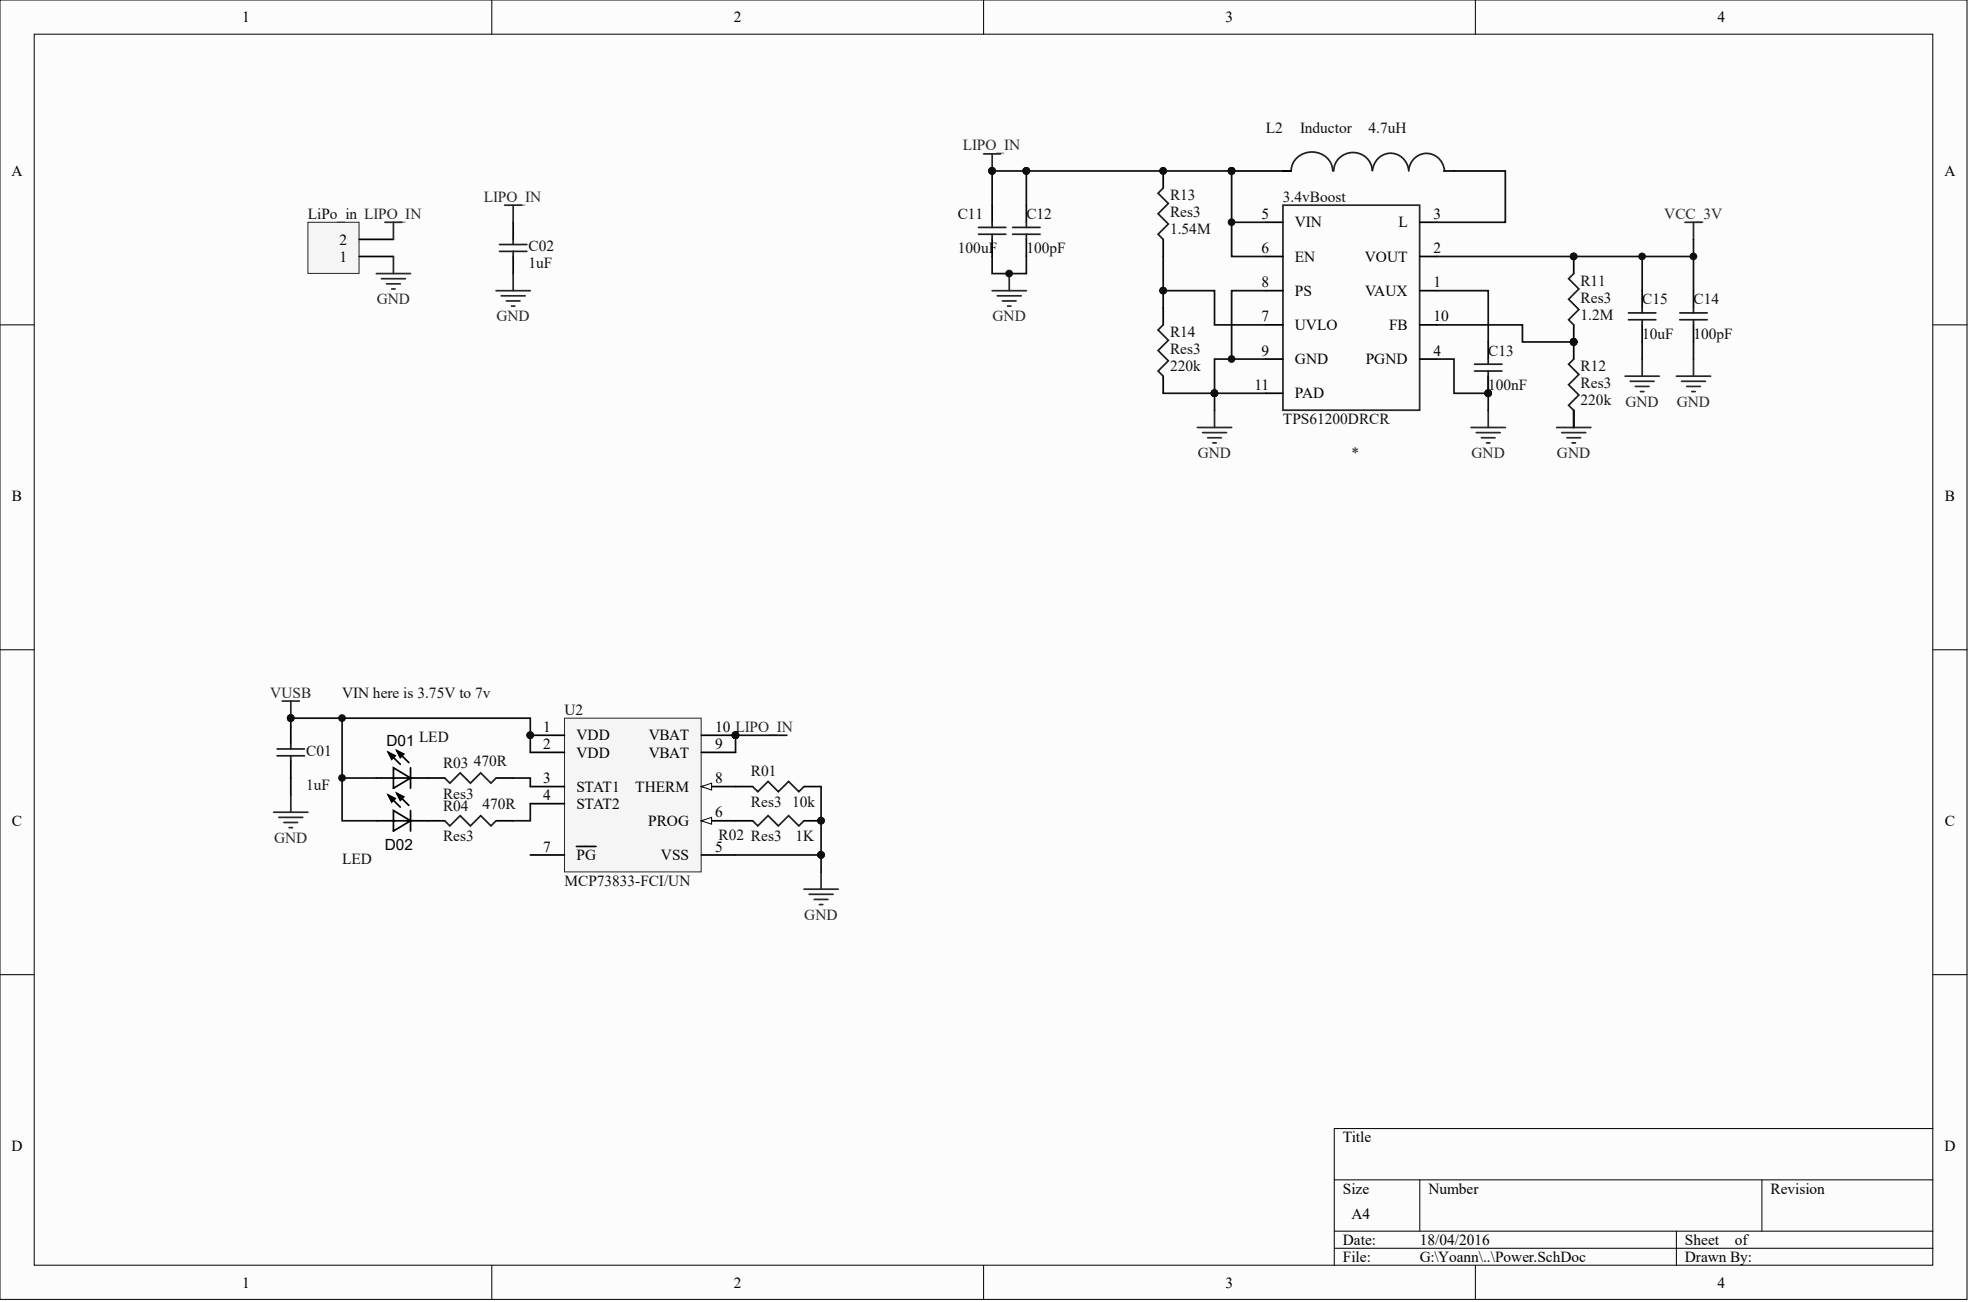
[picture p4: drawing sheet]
<svg xmlns="http://www.w3.org/2000/svg" width="487mm" height="321mm" viewBox="0 0 487 321" stroke-linecap="round" stroke-linejoin="round" font-family="sans-serif">
<defs><g id="words">
<g font-size="3.8">
<text x="59.8" y="5.5">1</text>
<text x="181.2" y="5.5">2</text>
<text x="302.6" y="5.5">3</text>
<text x="424" y="5.5">4</text>
<text x="2.8" y="43.5">A</text>
<text x="480" y="43.5">A</text>
<text x="311.4" y="54">5</text>
<text x="319.7" y="56.1">VIN</text>
<text x="345.2" y="56.1">L</text>
<text x="353.9" y="54">3</text>
<text x="83.8" y="64.6">1</text>
<text x="83.8" y="60.4">2</text>
<text x="311.4" y="62.5">6</text>
<text x="319.7" y="64.6">EN</text>
<text x="337" y="64.6">VOUT</text>
<text x="353.9" y="62.5">2</text>
<text x="311.4" y="70.9">8</text>
<text x="353.9" y="70.9">1</text>
<text x="319.7" y="73">PS</text>
<text x="337" y="73">VAUX</text>
<text x="311.4" y="79.3">7</text>
<text x="319.7" y="81.5">UVLO</text>
<text x="342.9" y="81.5">FB</text>
<text x="353.9" y="79.3">10</text>
<text x="311.4" y="87.8">9</text>
<text x="319.7" y="89.9">GND</text>
<text x="337.2" y="89.9">PGND</text>
<text x="353.9" y="87.8">4</text>
<text x="309.7" y="96.2">11</text>
<text x="319.7" y="98.3">PAD</text>
<text x="3" y="123.7">B</text>
<text x="480.2" y="123.7">B</text>
<text x="95.4" y="184.1">D01 LED</text>
<text x="134.1" y="180.6">1</text>
<text x="134.1" y="184.9">2</text>
<text x="142.3" y="182.8">VDD</text>
<text x="160.2" y="182.8">VBAT</text>
<text x="176.5" y="184.9">9</text>
<text x="176.5" y="180.6">10 LIPO_IN</text>
<text x="142.3" y="187">VDD</text>
<text x="160.2" y="187">VBAT</text>
<text x="134.1" y="193.3">3</text>
<text x="134.1" y="197.5">4</text>
<text x="142.3" y="195.4">STAT1</text>
<text x="156.8" y="195.4">THERM</text>
<text x="176.5" y="193.3">8</text>
<text x="3" y="203.9">C</text>
<text x="142.3" y="199.6">STAT2</text>
<text x="160" y="203.9">PROG</text>
<text x="176.5" y="201.8">6</text>
<text x="480.2" y="203.9">C</text>
<text x="95" y="209.8">D02</text>
<text x="134.1" y="210.2">7</text>
<text x="142.3" y="212.3">PG</text>
<text x="163.2" y="212.3">VSS</text>
<text x="176.5" y="210.2">5</text>
<text x="331.5" y="282">Title</text>
<text x="2.8" y="284.1">D</text>
<text x="480" y="284.1">D</text>
<text x="331.5" y="294.6">Size</text>
<text x="352.6" y="294.6">Number</text>
<text x="437.1" y="294.6">Revision</text>
<text x="333.6" y="300.9">A4</text>
<text x="331.5" y="307.3">Date:</text>
<text x="331.5" y="311.5">File:</text>
<text x="350.5" y="307.3">18/04/2016</text>
<text x="350.5" y="311.5">G:\Yoann\..\Power.SchDoc</text>
<text x="416" y="307.3">Sheet</text>
<text x="416" y="311.5">Drawn By:</text>
<text x="428.3" y="307.3">of</text>
<text x="59.8" y="317.8">1</text>
<text x="181.2" y="317.8">2</text>
<text x="302.6" y="317.8">3</text>
<text x="424" y="317.8">4</text>
</g>
<g font-size="3.8" fill="#0e0e0e">
<text x="312.5" y="32.9">L2</text>
<text x="320.9" y="32.9">Inductor</text>
<text x="337.8" y="32.9">4.7uH</text>
<text x="288.9" y="49.4">R13</text>
<text x="288.9" y="53.6">Res3</text>
<text x="316.7" y="49.8">3.4vBoost</text>
<text x="76" y="54">LiPo_in LIPO_IN</text>
<text x="236.5" y="54">C11</text>
<text x="253.4" y="54">C12</text>
<text x="288.9" y="57.8">1.54M</text>
<text x="130.5" y="62">C02</text>
<text x="236.5" y="62.5">100uF</text>
<text x="253.4" y="62.5">100pF</text>
<text x="130.5" y="66.3">1uF</text>
<text x="390.2" y="70.5">R11</text>
<text x="390.2" y="74.7">Res3</text>
<text x="405.4" y="75.1">C15</text>
<text x="418.1" y="75.1">C14</text>
<text x="288.9" y="83.1">R14</text>
<text x="390.2" y="78.9">1.2M</text>
<text x="405.4" y="83.6">10uF</text>
<text x="418.1" y="83.6">100pF</text>
<text x="288.9" y="87.4">Res3</text>
<text x="367.4" y="87.8">C13</text>
<text x="288.9" y="91.6">220k</text>
<text x="390.2" y="91.6">R12</text>
<text x="390.2" y="95.8">Res3</text>
<text x="367.4" y="96.2">100nF</text>
<text x="390.2" y="100">220k</text>
<text x="316.7" y="104.7">TPS61200DRCR</text>
<text x="333.6" y="113.1">*</text>
<text x="84.5" y="172.2">VIN here is 3.75V to 7v</text>
<text x="139.4" y="176.4">U2</text>
<text x="75.6" y="186.6">C01</text>
<text x="109.4" y="189.5">R03</text>
<text x="117" y="189.1">470R</text>
<text x="185.4" y="191.6">R01</text>
<text x="75.6" y="195">1uF</text>
<text x="109.4" y="197.1">Res3</text>
<text x="109.4" y="200.1">R04</text>
<text x="119.1" y="199.6">470R</text>
<text x="185.4" y="199.2">Res3</text>
<text x="195.5" y="199.2">10k</text>
<text x="109.4" y="207.7">Res3</text>
<text x="177.4" y="207.2">R02 Res3</text>
<text x="196.4" y="207.7">1K</text>
<text x="84.5" y="213.2">LED</text>
<text x="139.4" y="218.6">MCP73833-FCI/UN</text>
</g>
<g font-size="3.8" fill="#262626">
<text x="237.7" y="37.1">LIPO_IN</text>
<text x="119.5" y="49.8">LIPO_IN</text>
<text x="410.9" y="54">VCC_3V</text>
<text x="93" y="75.1">GND</text>
<text x="122.6" y="79.3">GND</text>
<text x="245" y="79.3">GND</text>
<text x="401.3" y="100.5">GND</text>
<text x="413.9" y="100.5">GND</text>
<text x="295.7" y="113.1">GND</text>
<text x="363.3" y="113.1">GND</text>
<text x="384.4" y="113.1">GND</text>
<text x="66.7" y="172.2">VUSB</text>
<text x="67.7" y="208.1">GND</text>
<text x="198.6" y="227.1">GND</text>
</g>
</g></defs>
<g fill="#fcfcfc" stroke="#000" stroke-width=".25">
<path d="M0 0h485.6v320.7h-485.6z"/>
<path d="M8.4 8.4h468.8v303.9h-468.8z"/>
</g>
<g fill="none" stroke="#000" stroke-width=".25">
<path d="M121.4 0v8.4M242.8 0v8.4M364.2 0v8.4M0 80.2h8.4M477.2 80.2h8.4M0 160.4h8.4M477.2 160.4h8.4M0 240.6h8.4M477.2 240.6h8.4M477.2 278.6h-147.8v33.7M329.4 291.2h147.8M350.5 291.2v12.7"/>
<path d="M435 291.2v12.7M121.4 312.3v8.5M242.8 312.3v8.5M329.4 303.9h147.8M329.4 308.1h147.8M364.2 312.3v8.5M413.9 303.9v8.4"/>
</g>
<g fill="none" stroke="#0e0e0e" stroke-width=".42">
<path d="M304.1 54.9h8.4M371.6 42.2v12.7h-16.9M418.1 59.1v12.7M244.9 63.3v4.2h8.5v-4.2M354.7 71.8h12.7v12.6M405.4 63.3v8.5M312.5 88.6h-12.7v8.5M354.7 80.2h21.1v4.2h12.7M354.7 88.6h4.3v8.5h8.4M367.4 92.9v8.4M405.4 84.4v4.2M418.1 84.4v4.2"/>
<path d="M388.5 101.3v4.2M84.5 177.3v25.3h8.4M71.8 192v4.3M84.5 192h8.4M126.7 192h4.2v2.2M130.9 198.4v4.2h-4.2"/>
</g>
<g fill="#0e0e0e" stroke="#0e0e0e" stroke-width=".25">
<circle cx="84.4" cy="192" r=".82"/>
<circle cx="71.8" cy="177.3" r=".82"/>
<circle cx="84.4" cy="177.3" r=".82"/>
<circle cx="202.7" cy="202.6" r=".82"/>
<circle cx="181.6" cy="181.5" r=".82"/>
<circle cx="304" cy="54.8" r=".82"/>
<circle cx="249.1" cy="67.5" r=".82"/>
<circle cx="367.4" cy="97.1" r=".82"/>
<circle cx="388.5" cy="84.4" r=".82"/>
<circle cx="388.5" cy="63.3" r=".82"/>
<circle cx="405.4" cy="63.3" r=".82"/>
<circle cx="244.9" cy="42.2" r=".82"/>
<circle cx="304" cy="42.2" r=".82"/>
<circle cx="299.8" cy="97.1" r=".82"/>
</g>
<g fill="none" stroke="#262626" stroke-width=".42">
<path d="M242.8 38h4.2M244.9 38v4.2M124.6 50.6h4.2M126.7 50.6v4.3M316.7 50.6h33.8v50.7h-33.8zM416 54.9h4.2M418.1 54.9v4.2M122.5 71.8h8.4M123.7 73h5.9M125 74.3h3.4M126.3 75.6h.8M126.7 67.5v4.3"/>
<path d="M244.9 71.8h8.5M246.2 73h5.9M247.5 74.3h3.3M248.7 75.6h.9M249.2 67.5v4.3M401.2 92.9h8.4M402.5 94.1h5.9M403.7 95.4h3.4M405 96.7h.8M405.4 88.6v4.3M413.9 92.9h8.4M415.1 94.1h5.9"/>
<path d="M416.4 95.4h3.4M417.7 96.7h.8M418.1 88.6v4.3M295.6 105.5h8.5M296.9 106.8h5.9M298.1 108.1h3.4M299.4 109.3h.9M299.8 101.3v4.2M363.2 105.5h8.4M364.4 106.8h6M365.7 108.1h3.4M367 109.3h.8"/>
<path d="M367.4 101.3v4.2M384.3 105.5h8.4M385.6 106.8h5.9M386.8 108.1h3.4M388.1 109.3h.8M388.5 101.3v4.2M69.7 173.1h4.2M71.8 173.1v4.2M71.8 196.3v4.2M67.6 200.5h8.4M68.8 201.8h5.9M70.1 203h3.4"/>
<path d="M71.4 204.3h.8M198.5 219.5h8.4M202.7 215.3v4.2M199.7 220.7h6M201 222h3.4M202.3 223.3h.8"/>
</g>
<g fill="none" stroke="#000" stroke-width=".42">
<path d="M126.7 54.9v4.2M244.9 50.6v4.3M244.9 59.1v4.2M253.4 50.6v4.3M253.4 59.1v4.2M304.1 42.2h12.6M312.5 54.9h4.2M316.7 42.2h2.1h-2.1M350.5 54.9h4.2M356.4 42.2h15.2M126.7 63.3v4.2M312.5 71.8h4.2"/>
<path d="M312.5 63.3h4.2M350.5 71.8h4.2M350.5 63.3h4.2M388.5 63.3v4.2M405.4 71.8v4.2M418.1 71.8v4.2M312.5 80.2h4.2M312.5 88.6h4.2M312.5 97.1h4.2M350.5 80.2h4.2M350.5 88.6h4.2M367.4 84.4v4.2"/>
<path d="M367.4 92.9v4.2M388.5 80.2v8.4M405.4 80.2v4.2M418.1 80.2v4.2M388.5 101.3v4.2M71.8 179.4v4.2M71.8 187.8v4.2M92.9 192h4.2v-2.5l4.3 2.5h8.4M95.9 185.7l2.9 3M95.9 196.3l2.9 2.9M97.1 192h4.3l-4.3 2.6zM98 185.3l2.9 2.9"/>
<path d="M98 195.8l2.9 3M101.4 189.5v5.1M122.5 192h4.2M181.6 194.2h4.2M198.5 194.2h4.2M92.9 202.6h4.2v-2.5l4.3 2.5h8.4M97.1 202.6h4.3l-4.3 2.5zM101.4 200.1v5M122.5 202.6h4.2M181.6 202.6h4.2M198.5 202.6h4.2"/>
</g>
<g fill="none" stroke="#1c1c1c" stroke-width=".42">
<path d="M126.7 59.1v1.3M241.6 56.1h6.7M241.6 57.8h6.7M244.9 54.9v1.2M244.9 57.8v1.3M250 56.1h6.8M250 57.8h6.8M253.4 54.9v1.2M253.4 57.8v1.3M318.8 42.1a5.2 5.2 0 0 1 5.1-4.6 5.2 5.2 0 0 1 5.1 4.7M338.8 42.1a4.8 4.8 0 0 0-4.8-4.5 4.8 4.8 0 0 0-4.7 4.6M338.8 42.1a4.5 4.5 0 0 1 4.6-4.3 4.5 4.5 0 0 1 4.4 4.4"/>
<path d="M347.8 41.9a4.4 4.4 0 0 1 4.6-4 4.4 4.4 0 0 1 4.2 4.3M123.3 60.4h6.8M123.3 62h6.8M126.7 62v1.3M388.5 67.5l-1.3 1.3 2.6 2.5-2.6 2.6 2.6 2.5-2.6 2.5 1.3 1.3M402 77.2h6.8M402 78.9h6.8M405.4 76v1.2M405.4 78.9v1.3M414.7 77.2h6.8M414.7 78.9h6.8M418.1 76v1.2"/>
<path d="M418.1 78.9v1.3M364 89.9h6.8M364 91.6h6.8M367.4 88.6v1.3M367.4 91.6v1.3M388.5 88.6l-1.3 1.3 2.6 2.5-2.6 2.6 2.6 2.5-2.6 2.5 1.3 1.3M68.4 184.9h6.8M68.4 186.6h6.8M71.8 183.6v1.3M71.8 186.6v1.2M109.8 192l1.3 1.3 2.5-2.5 2.5 2.5 2.6-2.5 2.5 2.5 1.3-1.3M185.8 194.2l1.3 1.2 2.5-2.5 2.5 2.5 2.6-2.5 2.5 2.5 1.3-1.2"/>
<path d="M109.8 202.6l1.3 1.3 2.5-2.6 2.5 2.6 2.6-2.6 2.5 2.6 1.3-1.3M185.8 202.6l1.3 1.3 2.5-2.6 2.5 2.6 2.6-2.6 2.5 2.6 1.3-1.3"/>
</g>
<path d="M95.9 185.7l1.7 .9-.9 .8zM95.9 196.3l1.7 .8-.9 .9zM98 185.3l1.7 .8-.9 .9zM98 195.8l1.7 .9-.9 .8z" fill="#000" stroke="#000" stroke-width=".42"/>
<path d="M76 54.9h12.6v12.6h-12.6z" fill="#f5f5f5" stroke="#262626" stroke-width=".25"/>
<path d="M88.7 59.1h8.4M88.7 63.3h8.4" fill="none" stroke="#000" stroke-width=".42"/>
<path d="M95 54.9h4.2M97.1 54.9v4.2M92.9 67.5h8.5M94.2 68.8h5.9M95.4 70.1h3.4M96.7 71.3h.9M97.1 63.3v4.2" fill="none" stroke="#262626" stroke-width=".42"/>
<path d="M202.7 211v4.3" fill="none" stroke="#0e0e0e" stroke-width=".42"/>
<circle cx="202.7" cy="211" r=".82" fill="#0e0e0e" stroke="#0e0e0e" stroke-width=".25"/>
<path d="M139.4 177.3h33.7v37.9h-33.7z" fill="#f5f5f5" stroke="#262626" stroke-width=".25"/>
<path d="M130.9 181.5h8.5M173.1 185.7h8.5M173.1 194.2h8.5M130.9 211h8.5M142.3 208.9h4.8M173.1 211h8.5" fill="none" stroke="#000" stroke-width=".42"/>
<circle cx="130.9" cy="181.5" r=".82" fill="#0e0e0e" stroke="#0e0e0e" stroke-width=".25"/>
<path d="M173.1 194.2l2.6-.9v1.7z" fill="#fcfcfc" stroke="#000" stroke-width=".25"/>
<path d="M130.9 194.2h8.5M130.9 198.4h8.5M173.1 202.6h8.5" fill="none" stroke="#000" stroke-width=".42"/>
<path d="M173.1 202.6l2.6-.8v1.6z" fill="#fcfcfc" stroke="#000" stroke-width=".25"/>
<path d="M287.2 42.2v4.2M287.2 59.1v4.2M287.2 76v4.2M287.2 92.9v4.2M130.9 185.7h8.5M173.1 181.5h8.5" fill="none" stroke="#000" stroke-width=".42"/>
<g fill="#0e0e0e" stroke="#0e0e0e" stroke-width=".25">
<circle cx="181.6" cy="181.5" r=".82"/>
<circle cx="130.9" cy="181.5" r=".82"/>
<circle cx="71.8" cy="177.3" r=".82"/>
<circle cx="202.7" cy="211" r=".82"/>
<circle cx="299.8" cy="97.1" r=".82"/>
<circle cx="244.9" cy="42.2" r=".82"/>
<circle cx="418.1" cy="63.3" r=".82"/>
<circle cx="304" cy="42.2" r=".82"/>
<circle cx="253.4" cy="42.2" r=".82"/>
<circle cx="287.1" cy="42.2" r=".82"/>
<circle cx="287.1" cy="71.7" r=".82"/>
<circle cx="304" cy="88.6" r=".82"/>
</g>
<path d="M244.9 50.6v-8.4h59.2v21.1h8.4M253.4 42.2v8.4M287.2 63.3v8.5h12.6v8.4h12.7M287.2 71.8v4.2M312.5 71.8h-8.4v16.8M354.7 63.3h63.4M287.2 97.1h25.3M299.8 97.1v4.2M71.8 179.4v-2.1h59.1v8.4M194.3 181.5h-12.7v4.2M202.7 194.2v16.8h-21.1" fill="none" stroke="#0e0e0e" stroke-width=".42"/>
<path d="M287.2 46.4l-1.3 1.3 2.5 2.5-2.5 2.6 2.5 2.5-2.5 2.5 1.3 1.3M287.2 80.2l-1.3 1.3 2.5 2.5-2.5 2.5 2.5 2.6-2.5 2.5 1.3 1.3" fill="none" stroke="#1c1c1c" stroke-width=".42"/>
<use href="#words"/>
</svg>
